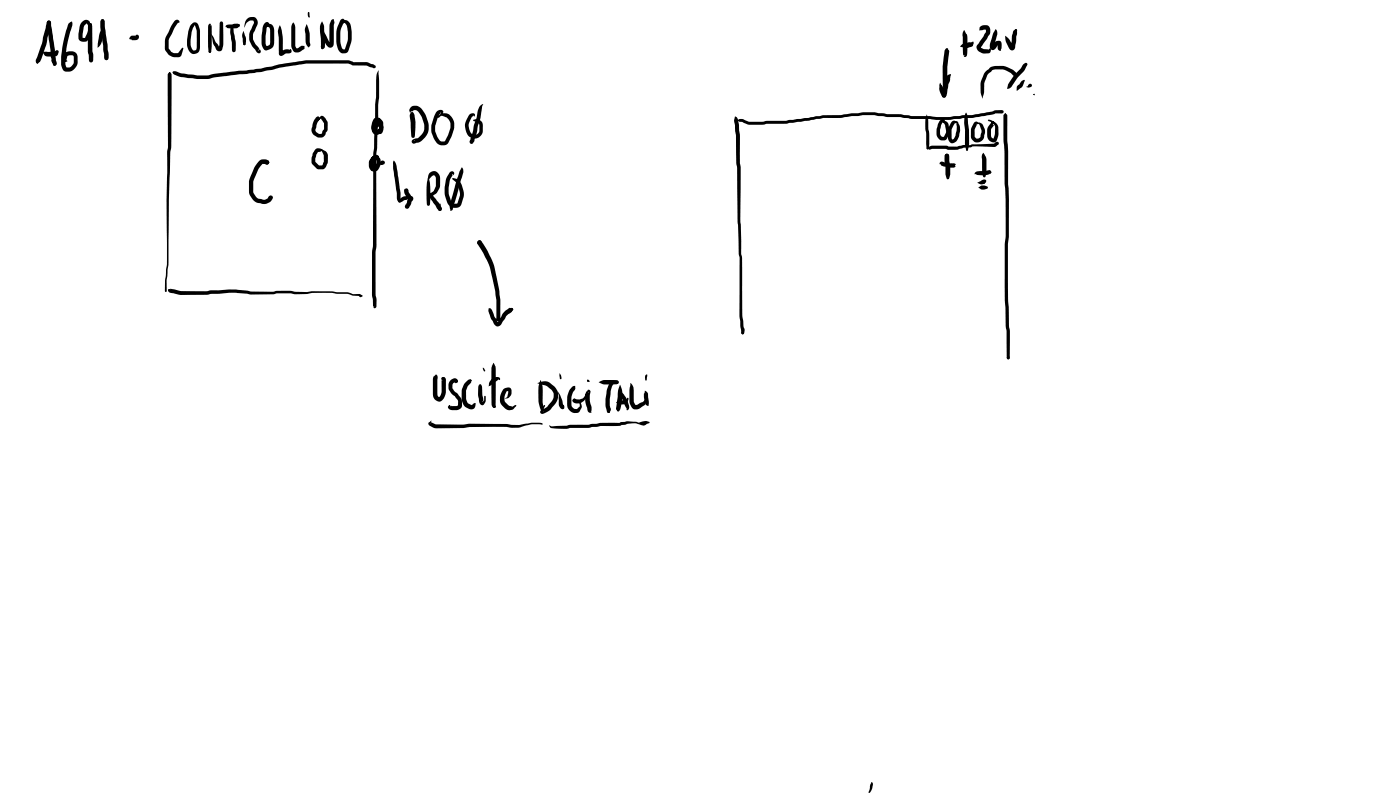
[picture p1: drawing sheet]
<svg xmlns="http://www.w3.org/2000/svg" width="337mm" height="190mm" viewBox="0 0 337 190" stroke-linecap="round" stroke-linejoin="round" font-family="sans-serif">
<g fill="#000">
<path d="M11.4 5.1a.69 .69 0 0 1 .8 .2 .69 .69 0 0 1 0 .8l-1.1 4.7-1 3.1-.5 1-.7 .5a1.17 1.17 0 0 1 .1-1.7l1.1-3.2zM10.3 12.5h2.8l-.1 .1 .7-.6 .3 .2 .1 .3-.3 .8a4.3 4.3 0 0 1-2.9 .1zM11.4 5.1l.4-.2a1.17 1.17 0 0 1 .5 1.4l1.2 8.3a.65 .65 0 0 1 .1 .8 .65 .65 0 0 1-.8 .3l-.1-.3 .1-.3-.2 .2-.4-1.8-.1-1.5-.9-5.7zM12.4 14.5h.3l.6 .7-.1-.2 .2 .1v.6l-.3 .1-.3-.2zM16.5 5.6l.8-.4 .1 .9-1.1 3.9-.6 3.7 .1 1.9 .2 .7 .4-.1a1.53 1.53 0 0 0 1.3-1.3v-1.3l-.4-.3-1.1 .2-.3 .9 .3 .2a.46 .46 0 0 1-.5 .2 .46 .46 0 0 1-.3-.4l-.2-.7a1.38 1.38 0 0 1 1.6-1.4h.5a1.35 1.35 0 0 1 1.4 1.5 2.67 2.67 0 0 1-3 3.4 2.06 2.06 0 0 1-1-2.1v-1.5l.4-2.7 .7-3.4zM19.7 5.3a1 1 0 0 1 1-.6 1 1 0 0 1 .9 .9l-.4 .6-.5-.6v.1a1.19 1.19 0 0 0-.6 1.2l-.3 2.1 .6 .2 .9-2.1 .1-1.4 .3-.2 .3 .2 .1 .3-.1 1.1-.6 1.8a1.32 1.32 0 0 1-2.1 .9l-.4-.5v-1.3l.3-1.9zM21.4 5.7l.3-.2 .3 .2-.3 .3 .3-.3v.6l-.3 .1-.4-.2 .4-.2-.4 .2zM21.3 5.7l.4-.2 .3 .2 .2 .7v5.9l.2 .9v1.3l-.2 .4-.3 .1-.4-.1-.1-.4-.3-2.2v-5.9zM24.3 4.7l.4-.1a.78 .78 0 0 1 .4 1v1.9l-.5 2.2a2.44 2.44 0 0 1-1.1 1.8l.3-3.1 .4-1.1zM24.3 4.7l.4-.1 .3 .1 .1 .4 .8 5.6 .2 3.2-.1 .4-.4 .2-.4-.2-.2-.3-.5-5a10 10 0 0 1-.2-4.3zM31.4 8.7l1.2-.1-.1 .1 .1-.3 .3-.1 .4 .1 .1 .4a.79 .79 0 0 1-.8 .9h-.9l-.6-.3zM40.6 17.4l.4 .1-.2 .2z"/>
<path d="M40.6 17.4h.3a1.42 1.42 0 0 1 .3 1.6v16.3l-.3 1.5-.4 20a48.8 48.8 0 0 1-.5 10.6l.1 2.5-.2 .3-.3-.3 .1-2.5a51.6 51.6 0 0 0 .4-10.6l.1-20 .2-1.5-.1-16.3a1.45 1.45 0 0 1 .3-1.6zM41.6 17.2l.7-.1 1.2 .5 1.2 .2a18.8 18.8 0 0 0 5.5 .3l1.4-.4 11.1-1.2 4.3-1 5.3-.8a82.8 82.8 0 0 1 11.7-.2l1 .5h3.3l1.5 .5 .6 .5-.2 .3-.3 .1-1.8-.7h-3.2l-1.2-.4a87.7 87.7 0 0 0-11.5 .2l-5 .8-4.5 1-10.6 1.2a12.7 12.7 0 0 1-6.4 .3l-2.7-.4-1.3-.6-.3-.4zM42 5a.68 .68 0 0 1 1.1 .1v.3l-.3 .1-.8 1.1-1.4 3v2l.6 .9 .6 .3h1.1l-.2 .1 1-1.3h.4l-.6 1.9-.6 .2h-1l-1.3-.5-.8-1-.2-2.1 .3-1.3 1.3-2.7zM46 5.9l.8-.2-.7 2-.3 1.8a3.1 3.1 0 0 0 .6 2.5l.2 .2a.68 .68 0 0 0 .7-1v-2.2a4.7 4.7 0 0 0-.4-2.7l-.2-.4-.4 .2-.2-.1a.8 .8 0 0 1 .9-.6 .8 .8 0 0 1 .7 .6 6.5 6.5 0 0 1 .4 3.7v1.5a1.5 1.5 0 0 1-1.3 1.8 1.5 1.5 0 0 1-1.7-1.5l-.1-1.8 .2-2zM50.3 11.9h.3l.2 .5-.3 .3-.4-.3zM50.2 5.8l.4-.1 .1 .2-.1 .2h.2l.1 .3v4.9l-.1 1.1-.3 .3-.4-.3-.1-1.1v-4.9zM52.9 5.2l.3-.1 .3 .1 .1 .3 .1 5.1-.3 1.2a.81 .81 0 0 1-.7 .5 .81 .81 0 0 1-.8-.4 6.9 6.9 0 0 1-1.1-3.3l-.1-.5 1.8 2.7 .3 .6-.3 .2 .3-.9zM54.4 6.1a2.96 2.96 0 0 1 2.2-.2l.6-.2-.2 .1h.6l.1 .3-.7 .6-1.4 .1-1-.1-.1-.2-.1 .1-.2-.3zM55.6 6.1l.7-.4a1.41 1.41 0 0 1 1.4 .4l-.1 .3-.3 .1-.5-.4h-.5l-.3 .3 .7 3.9v1.8l-.2 .3-.3 .2-.3-.2-.1-.3-.1-1.9-.4-2.3 .1-1.4zM58.6 10.2h.3l.1 .4-.2 .3-.3-.3zM58.5 7.5l.6 1.5v.7a.99 .99 0 0 1-.3 1.2 1.15 1.15 0 0 1-.4-1.4 2.37 2.37 0 0 1 .1-2zM59.4 4.6a1.49 1.49 0 0 1 2.1-.2 1.49 1.49 0 0 1 .1 2.1l-.8 1.7v1.2l.6 1.2 1 1.3-.2 .1v.2a.32 .32 0 0 1 .4-.2 .32 .32 0 0 1 .1 .5 .65 .65 0 0 1-.7 .3 .65 .65 0 0 1-.5-.5l-.9-1.2-.5-1a3.5 3.5 0 0 1 .2-2.9l.7-1.7-.2-.6a1.62 1.62 0 0 0-1.8 1.2l-.2 .5 .1-1.3z"/>
<path d="M63.7 5.5a.59 .59 0 0 1 .7-.2 .59 .59 0 0 1 .3 .6h-.2l-.2 .1-.4 2.6-.1 1.8 .4 .9-.3-.1 .9-.4 .1-.5v-3l-.1-.6a.79 .79 0 0 0-1.2 .1l-.1-.1a1.26 1.26 0 0 1 1.4-.9 1.26 1.26 0 0 1 1 1.4v2.4a2.02 2.02 0 0 1-2 2.5 2.47 2.47 0 0 1-1-2.8l.2-2.7zM67.2 6.1l.5 1.2 .3 1.5v4.1l-.2-.3-.3-.1 1-.6 .9-.1 .1 .2a.42 .42 0 0 1 .6 .1 .42 .42 0 0 1-.2 .6l-1.3 .2a1.18 1.18 0 0 1-1.5 .3l-.1-4.2a3.3 3.3 0 0 1 .2-2.9zM70.5 5.4a2.38 2.38 0 0 1 .5 2.1v3.6l.3 .6-.1-.1 .7-.2a.93 .93 0 0 1 1-.3l.3 .1a.97 .97 0 0 1-.8 1.1 1.41 1.41 0 0 1-1.6 .2 1.41 1.41 0 0 1-.8-1.3v-3.7a2.66 2.66 0 0 1 .5-2.1zM73.7 5.9a7.3 7.3 0 0 1 .8 4.2l.1 .8-.5 .5-.6-1-.1-2.1a2.75 2.75 0 0 1 .3-2.4zM74 3l.2-.1 .2 .1-.2 .4zM74 3l.2-.1 .2 .2 .1 .9-.2 .2a1 1 0 0 1-.3-1.2zM77.1 6.8l1.1 1.4 .9 1.8 .4 .5-.3 .1 .1-5a.95 .95 0 0 1 .9-.9l.1 .4a.37 .37 0 0 1 0 .6l-.1 4.6a.94 .94 0 0 1-.6 1.1 .94 .94 0 0 1-1.2-.6l-1.3-3zM77.2 10.9l.3 .1 .2 .5v.2h-.5zM77.4 5.2h.1a4.2 4.2 0 0 1 .5 2.7l.1 3.2-.1 .4-.4 .3-.4-.3 .3-.2h-.3l-.2-3.2a3.6 3.6 0 0 1 .4-2.9zM81.9 4.7a.47 .47 0 0 1 .7-.1 .47 .47 0 0 1 .1 .6l-.2-.1v.3h.1a6.9 6.9 0 0 0-.8 4.7l.4 1.3 .3 .5h-.1h.5l.7-2.5-.1-2.8-.2-.6-.4-.5a.37 .37 0 0 1-.6 0 .37 .37 0 0 1 .3-.6 1.22 1.22 0 0 1 1.7 1.1l.3 1.7-.1 1.7-.6 2.4a1.43 1.43 0 0 1-1.6 1 1.43 1.43 0 0 1-1.2-1.5 8.2 8.2 0 0 1 .8-6.5zM91 16.9v1a45.8 45.8 0 0 1-.1 8.5v3.4l-.4 7.7v21.2l-.2 1.9v7.2v3l.2 1.3v1.6l-.5 .4-.2-.2 .1-.3-.2 .1-.3-2.9v-10l.3-2.1v-21.6l.5-7.3 .2-9.4a4.8 4.8 0 0 1 .6-3.5zM226 19.9l.6 .8 .8 2-.1 .6a.99 .99 0 0 1-1.3-1l-.2-1.1z"/>
<path d="M227.4 11.7l.5-.1 .3 .7-.5 3.7v4.2l-.2 1.7-.3 .3-.4-.3-.2-1.7v-4.1l.5-3.9zM231.1 10.8l.7-.4 1.8-.2 .2-.2 .3 .2-.3 .9-1.3 .4h-.7l-1-.3zM231.7 7.2l.7 1.1 .2 .8-.1 3.7-.1 .6-.4 .3-.3-.1 .2-.3h-.3l-.1-.5-.1-4.5zM235.6 6.5a1.38 1.38 0 0 1 1.6-.5 1.38 1.38 0 0 1 .9 1.4l-.2 .9-2.2 3.2v-.2l.8 .5 1.2 .1-.2 .1 .6-.4a.82 .82 0 0 1-.4 1.2h-1.3l-1-.4a1.18 1.18 0 0 1-.5-1.6l2.1-3.1-.1-.7 .2 .1-1.7 .2zM239.3 7h.1a1.71 1.71 0 0 1 .2 1.8l-.6 2.5-.5-.2 .4-.3a1.06 1.06 0 0 1 .7-.9 1.06 1.06 0 0 1 1.1 .3v1.5a.41 .41 0 0 1-.4 .6 .41 .41 0 0 1-.4-.5l-.1-1.3 .4 .2h-.3a1.3 1.3 0 0 1-1.7 1.2 1.32 1.32 0 0 1-.2-1.5l.8-2.5zM241.6 8.6a4.6 4.6 0 0 1 2 2.6l-.4-.1-.2 .1 .4-3.1a.98 .98 0 0 1 1-1l.1 1-.4 2.6a1.11 1.11 0 0 1-.9 1.4h-.1a5.3 5.3 0 0 1-1.5-3.4zM244 7.1l.2-.1 .3 .3-.2 .5-.3-.1zM63.8 38.7l.2-.1 .3 .1 .3-.1 .1 .4-.1 .4h-.7l-.2-.2zM62.3 38.6a1.8 1.8 0 0 1 2.1-.1h-.3l.5 .1 .1 .4a.69 .69 0 0 1-1 .4h-.6l-.8 1-1.4 3.2v2.6l.6 1a3.4 3.4 0 0 0 2.3 .8l.6-.4a.79 .79 0 0 1 1.1-.5l.1 .4-.1 .3-.6 .7-1.2 .5-1.1-.2a2.34 2.34 0 0 1-1.9-1l-.8-1.4a7.6 7.6 0 0 1 .9-5.5l.5-.9zM76 28.2l.6-.2 .2 .2-.2 .3 .2 .1-.6 1-.2 1a.82 .82 0 0 0 .2 1.2l.4 .4h.6l.7-1.2v-1.4l-.7-1h.1l-.5 .1a.26 .26 0 0 1-.4-.1 .26 .26 0 0 1 .3-.3 .69 .69 0 0 1 1.1-.3l1 1.5v1.7l-.5 .7a1.24 1.24 0 0 1-1.1 1.1h-.8l-.7-.4a1.78 1.78 0 0 1-.6-2.4l.3-1.1zM75.9 35.8a1.1 1.1 0 0 1 1.5 .3 .96 .96 0 0 1-1 .4l-.4 .7-.2 1.7 .8 .9h.9l.4-1-.1-1.4-.7-1.4 .3-.2 .9 .6 .5 .7v1.9l-.3 .6a1.41 1.41 0 0 1-1.9 1.1l-.4-.2-.6-.5a1.84 1.84 0 0 1-.6-2.5l.2-.8zM90.5 29.6a.44 .44 0 0 1 .5 .1 .44 .44 0 0 1 .1 .6l-.3 .3-.4-.1-.1-.2 .3-.3-.1 .1z"/>
<path d="M89.3 37.8a1.26 1.26 0 0 1 1.4-.3 1.26 1.26 0 0 1 .8 1.2 2.06 2.06 0 0 1-1.4 2.5 1.5 1.5 0 0 1-1.2-2.1l.3-1.1a.95 .95 0 0 1 .9-.8 .95 .95 0 0 1 1 .6l-.3 .4-.2-.2-.3 .1 .2 .1-.6 .7v.9l.2 .4 .4-.8v-.8l-.2-.2-.3 .1-.4 .6 .1 .7 .2 .4h-.2h.3l-.2 .1v-.4a.27 .27 0 0 0 .2 .4 .27 .27 0 0 0 .3-.4 .3 .3 0 0 1-.5-.1 .3 .3 0 0 1 .3-.5h.3l.3 .2 .1 .8-.2 .5-.6 .4a1.23 1.23 0 0 1-1.3-1.4v-1.1zM90.4 29.6l.3-.1 .3 .1v.5l-.3 .1 .1-.2a.29 .29 0 0 1-.5 .2 .29 .29 0 0 1 0-.5zM89.9 28.5a1.33 1.33 0 0 1 2 .5 2.3 2.3 0 0 1-1.6 3.4 1.77 1.77 0 0 1-.8-2.5l.3-.7a.84 .84 0 0 1 .8-.8 .84 .84 0 0 1 .9 .6l-.2 .1-.1 .3h-.4l-.3-.3 .2 .3h.2l-.5 1.1 .1 .9a1.45 1.45 0 0 0 .8-1.3v-.5l-.7-.5-.2 .8v.9l.4 .4h.6l-.4 .1 .2-.5-.2-.4-.3-.2-.7 .4-.2-.1 .4-.7a1.24 1.24 0 0 1 1.6-.1 1.24 1.24 0 0 1 .3 1.6l-.3 .7-.5 .2-1-.1-.7-.6-.3-.5v-1.1zM91.5 38.8l.5-.2 .4 .1 .1 .4-.1 .3-.3 .2a.58 .58 0 0 1-.9-.3zM94.6 38.6l.6 .9 .4 1.7 .7 5.1v2.2a.84 .84 0 0 1-.9-1v-1.1l-.9-5.8v-1.6zM98.8 25.7a1.96 1.96 0 0 1 2.9 .9 5.7 5.7 0 0 1 1 5.6l-1.4 1.7-1.5 .5a.51 .51 0 0 1-.8-.2 .51 .51 0 0 1 .6-.6v.3v-.2l-.2-.2 1.1-.3 .8-.8 .5-.8 .2-.7a6.6 6.6 0 0 0-1.5-4.1l-.5-.3-.5-.1-.7 .4-.2 .3-.2-.7zM98.7 27.1l.4-.2a4.9 4.9 0 0 1 .8 3.8l-.2 2-.1 .3-.3 .2-.3-.2-.1-.3-.2-3.3a3 3 0 0 1 0-2.3zM105 26.8a.89 .89 0 0 1 .8-.4 .89 .89 0 0 1 .8 .6l-.4 .6-.4-.6 .3 .3-.5 .1-.3 .7-.7 2v1.5l.7 1.5 .4 .7 .4 .2 .9-.1 .7-1.5a5 5 0 0 0 .6-2.8l-.4-.8-.5-.6-1.2-.4-.7 .5-.2-.1v-.2l.8-.7a2.37 2.37 0 0 1 3.1 2.2 9.7 9.7 0 0 1-1.4 4.8 2.03 2.03 0 0 1-3.4-.9 4.5 4.5 0 0 1-.6-3.7l.6-1.8zM112.9 27.5a.66 .66 0 0 1 .8-.3 .66 .66 0 0 1 .4 .8l-.2-.3-.6 .6a2.99 2.99 0 0 0-.1 3.7l.6 .3a1.09 1.09 0 0 0 1.4-.8v-1.7l-1.4-.7 .1-.3 1-.1 .9 .5 .3 .7v1.6a2.07 2.07 0 0 1-2.2 1.8 2.07 2.07 0 0 1-2-2.1 4.2 4.2 0 0 1 1-3.7zM115.4 25.4l.8-.4-.3 .6-.4 2.7-.7 2-.4 2.2-.4 1.5-.3 .5-.3 .1-.4-.1-.1-.5 1.7-5.7 .3-1.7zM176.7 28h.1a1.35 1.35 0 0 1 .7 1.3l.4 3.3v6.6l.2 1.2-.1 12.9 .2 7.7 .2 1v13.9l.5 3.5v.6l-.3 .3-.4-.3-.4-4.1v-13.9l-.2-1-.3-7.7-.1-12.8-.2-1.3-.1-6.7-.4-3.7zM177.2 28.9l.6-.3h.6l1.8 .7 8.7-.3 5.5-.7 3.3-.6h4.4l2.6-.5h1.6a13.5 13.5 0 0 1 4.9 0l2.8 .2a7.8 7.8 0 0 1 3.5 .3l1.6 .2 9.2 .2 3.2-.4 2.3-.1 4.6-.8 1-.3 1.5-.1 .3 .2 .1 .3-.1 .2-.3 .2-1.6-.1-.8 .3-4.6 .8-2.4 .1-3.2 .4-9.2-.2-2.7-.5h-3.1l-1.8-.2a11.7 11.7 0 0 0-4.8-.1l-3.7 .3a8.2 8.2 0 0 1-3.7 .2h-1.4l-3.4 .7-5.6 .7h-4.5l-1.1 .3-3.4-.1-1.5-.6-.7-.1z"/>
<path d="M222.9 35.2h.3l.1 .4-.3 .3-.3-.3zM222.8 27.5l.1 .4a6.5 6.5 0 0 1 .3 3.2l.1 .3a11 11 0 0 1-.1 4.4h-.4l-.1-.2-.1-3.5-.2-1.2a6.5 6.5 0 0 1 .4-3.4zM223 35.6l.4-.4a11.4 11.4 0 0 1 4.2-.2l.4 .2h2l1.7-.4 7.3-.3 .7-.5 .3 .2 .1 .3-.1 .2-1 .6-5.2-.1-.5 .2-1.6 .1-1.8 .5h-1.9l-.5-.2h-3.3a.85 .85 0 0 1-1.2-.2zM226 39l.3-.2 1.7 .4h1.4l.4 .3-.2 .2a.36 .36 0 0 1 0 .5 .36 .36 0 0 1-.4 .1l-1.4-.1-1.5-.4-.1-.4-.2 .2-.1-.2zM227.7 18.2l.7-.4 .2 .1-.2 1.5-.4 .9-.3 2.1a.83 .83 0 0 1-1.1 .9l-.2-.4 .5-2.8zM226 28.9a.65 .65 0 0 1 .6-.3 .65 .65 0 0 1 .6 .4l-.7 .5-.5 1.7 .1 1.3 .3 .4h.5l.5-1.4-.2-1.5-.5-.5 .1-.3a.97 .97 0 0 1 1.3 1.1 2.81 2.81 0 0 1-.3 2.7l-.4 .6-.8 .1a1.58 1.58 0 0 1-1.5-1.5v-1.1l.3-1.1zM227.2 37.1l.4-.2 .4 .2 .2 .3-.6 .6-.5-.6zM227.2 37.1l.4-.2 .4 .2 .3 2a8.4 8.4 0 0 1-.2 3.9l-.2 .1a1.54 1.54 0 0 1-.6-1.7l-.2-2.9zM228.8 29.2a.49 .49 0 0 1 .7-.2 .49 .49 0 0 1 .2 .7l-.2-.2-.7 1.6v2l.2 .5h-.1l.4-.3 .4-.8 .3-2-.1-1a.26 .26 0 0 1 .2-.4 .26 .26 0 0 1 .2 .3l.4 .9 .1 1a4.5 4.5 0 0 1-1 2.7 1.13 1.13 0 0 1-1.4 .3 1.13 1.13 0 0 1-.5-1.3v-.6a4 4 0 0 1 .9-3.2zM232.2 27.1l.2 .3 .2 .9 .4 4.6a5.7 5.7 0 0 1-.5 3.4l-.2-.1a8.4 8.4 0 0 1-.3-3.7l-.2-3.1 .1-1.7zM234.2 29.4a.46 .46 0 0 1 .6-.2 .46 .46 0 0 1 .2 .7l-.2-.1-.5 1.4v1.7l.4 .4h.5l.4-.3 .3-1.2v-.5l-.5-1.4a.27 .27 0 0 1-.3-.2 .27 .27 0 0 1 .1-.4 .27 .27 0 0 1 .4 .2h.1a1.73 1.73 0 0 1 1 1.5l.1 .7-.2 .7a1.64 1.64 0 0 1-1.4 1.8 1.64 1.64 0 0 1-1.8-1.4l.1-1.9zM237 17.2l.7-.6a2.06 2.06 0 0 1 2.3-.8l1.6 .1 1.9 .9 .9 .8-.1 .7-.3 .1-.3-.1-.7-.7-1-.6a6.1 6.1 0 0 0-3.2-.2l-1.4 1.2a6.7 6.7 0 0 0-.8 4.2l-.4 1.5a6.5 6.5 0 0 1 .8-6.5z"/>
<path d="M236.3 36.7l.5 .7a4.8 4.8 0 0 1 .3 3l-.2 1.9-.3 .3-.3-.3-.2-1.1v-2.8a1.86 1.86 0 0 1 .2-1.7zM237.5 28.8h.1a2.96 2.96 0 0 1 2.3 1.3l.1 .5a4.9 4.9 0 0 1-.3 2.8 1.2 1.2 0 0 1-1.2 .8 1.2 1.2 0 0 1-1.1-1l-.1-2.2 1-1.5a.4 .4 0 0 1 .5-.3 .4 .4 0 0 1 .1 .6h-.2l.1 .2h.2l-.8 1.2 .1 1.6 .5 .6 .4-1.2v-1.9l-.4-.5-1.2-.7zM241.6 27.3l.3 .1-.2 .2zM241.3 27.5l.5-.3 .3 .5 .2 16.5a113.4 113.4 0 0 1 .2 13.1l-.2 1.5v13.3l.5 9.7-.1 4.2-.3 .3-.4-.3v-6.4l-.2-1.3-.3-6.2v-13.3l.3-1.9a108 108 0 0 0-.3-12.7v-7.8l-.3-2.6zM246 15.4l.6-.3 .4 .3-.8 1.6-1.6 1.7-1.1 1.6a1.58 1.58 0 0 1-1.4 1.1l.2-1 .3-.6 1.1-1.6 1.7-1.7zM245.6 19.5l.5-.3 .2 .1-.5 1.5-1.4 1v-1zM246.7 20.8l1-.7 .3 .1 .1 .3-.2 .4-.5 .1zM95.7 48.1l1-.8 .9-.2a.38 .38 0 0 1 .5 .1 .38 .38 0 0 1 0 .5l-.2 .2-1.8 .8-.3-.2zM97.3 45.4l.6 .1 .1 .6-.3 .2-.4-.2-.1-.4zM97.3 45.4a.67 .67 0 0 1 .9 .7l.7 1h-.2a.71 .71 0 0 1 .6 .5 .71 .71 0 0 1-.3 .8l-.8 1.6-.4 .2-.4-.2-.1-.3 .1-.4 .4-.1-.4 .3 .6-1.6 .4-.4v.4l.3 .2-.6-.3-.7-1.1-.2-.7zM103.3 41.6a1.53 1.53 0 0 1 1.8-.2 1.53 1.53 0 0 1 .7 1.7v1.4a3.6 3.6 0 0 1-1.2 2.1l-.8 .5 .1-.4 1.6 2 .7 1.3a.55 .55 0 0 1-.2 .5 .55 .55 0 0 1-.6 .1l-1-1.6a4.2 4.2 0 0 1-1.3-2.3l1.2-.8 .5-1.3v-1.9l-.4-.6-.6 .2-.9 1.1v-.6zM102.9 42.5l.5 1.4v1.7v3.5l-.4 .4-.4-.4-.1-2.9 .1-2.3z"/>
<path d="M105.6 49h.3l.1 .9 .2 .4-.1 .3-.3 .1-.4-.1-.1-.3 .2-.4zM108.1 41.4a.56 .56 0 0 1 .7-.2 .56 .56 0 0 1 .3 .6l-.1 .3-.3-.3 .1 .2-.6 1.2-.3 1.4a5.6 5.6 0 0 0 .7 3.9l.5 .4h.8l.7-2-.5-2.3-.6-.9-.8-.7 .2-.2 1.2 .4 .9 1.3 .5 2.2-.4 1.8a1.84 1.84 0 0 1-1.8 1.5 1.84 1.84 0 0 1-1.8-1.4l-.6-1.8v-1.7l.4-2.2zM111 40.2a2.28 2.28 0 0 1 0 2.5l-2.2 7.6a.33 .33 0 0 1-.2 .3 .33 .33 0 0 1-.4-.2v-.1a3.1 3.1 0 0 1 .3-2.3l1.3-5 .7-1.9zM114.9 57.9l.4-.2 .3 .2 .2 .3v-.1a20.6 20.6 0 0 1 3.8 9.5l.7 4.5v4.5l-.3 .5-.3 .1-.3-.1-.2-.4 .2-.3-.1 .1v-4.5l-.7-4.1a23.7 23.7 0 0 0-3.9-9.6zM114.9 57.9l.4-.2 .4 .2 .2 1.3-.4-.4-.5-.1-.2-.2zM234.4 41.4a1.71 1.71 0 0 1 1.6-.3l1.5-.2a.47 .47 0 0 1 .7 .2 .47 .47 0 0 1-.3 .7l-.3-.1 .3 .2-1.4 .2a2.2 2.2 0 0 1-1.9-.2l-.3-.1zM235 43.9l.3-.2a1.96 1.96 0 0 1 1.7-.4 .5 .5 0 0 1 0 .5 .5 .5 0 0 1-.5 .2l.1-.5 .2 .4a1.22 1.22 0 0 1-1.8 0zM235.2 45a1.51 1.51 0 0 1 2.3 .1 1.51 1.51 0 0 1-2.3 0zM237.7 41.1h.5l.1 .3-.2 .2-.9 .3-.1-.2 .6-.5-.2 .1zM40.5 69.6l.4-.1v.4h-.4zM40.5 69.5l.4 .1v-.2h.2l1.2 .2a21.7 21.7 0 0 0 6.4 .4l6.3-.5 1.7 .1 3.7 .4 5.2 .1 2.1-.2a6.8 6.8 0 0 1 3.1 .2l8.9-.1 1.3 .2h2.6l1.3 .5 1.5-.1 .2 .3-.2 .2-1.5-.1-1.5-.4h-2.4l-1.3-.2h-4.6a14.6 14.6 0 0 1-4.9 .1h-3.5l-1.1 .2-5.2 .1-3.7-.5h-1.6l-4.4 .3-1.1 .2h-4a8.3 8.3 0 0 1-3.8-.3l-1-.2a.57 .57 0 0 1-.3-.8zM40.6 69.5l.4 .2-.2 .3-.4-.3z"/>
<path d="M86.2 70.7l.9 .2v.3l-.4 .2-.3-.1-.2-.4zM117.5 74h.3l.4 .4 .7 1.7 .9 1.4h-.2l1.8-2.8 1.1-.7 .8 .1a1.12 1.12 0 0 1-.7 1.2l-.9 .6-1.1 1.8a1.03 1.03 0 0 1-1 .7 1.03 1.03 0 0 1-1-.8l-1-2.3-.2-.6zM122.8 74.1h.5v.5l-.6 .1zM178.6 79l.2-.1 .2 .1-.2 1.1-.2 .2-.4-.3zM104.2 90.4l.6-.5 .4 .4-.1 4.4 .2 .5 .4 .2-.2 .1 .3-.4 .3-.9v-3l.4 .2-.3-.1-.1-.3a.55 .55 0 0 1 .5-.4 .55 .55 0 0 1 .6 .4v2.2a3.4 3.4 0 0 1-1.1 3.1 1.58 1.58 0 0 1-2-1.8v-3.4zM106.3 90.6l.5 .1 .1 .3-.2 .3 .1-.2a.37 .37 0 0 1-.6 .1 .37 .37 0 0 1 .1-.6zM108.3 91.3a.97 .97 0 0 1 1.7 0l.1 .3-.1 .3-.3 .1-.5-.2h.2l-.5 .4-.2 1 .6 .8 .8 .7a2.7 2.7 0 0 1 1 2.2v.5a1.24 1.24 0 0 1-1.4 1.1h-1a.75 .75 0 0 1-.8-.3 .75 .75 0 0 1 0-.9h.3l.2 .4v-.2h1.5l.2-.2v-.9l-.8-1.2-.8-.7-.6-.9a2.39 2.39 0 0 1 .4-2.3zM109.4 91.2l.6 .1 .1 .3v.2l-.7 .3-.1-.7zM112.9 91.2h.3l.1 .4-.3 .1zM112.9 91.3l.2-.1 .2 .3-.2 .1h-.2zM111.8 91.9a1.22 1.22 0 0 1 1.3-.7l.3 .2-.3 .3 .2 .2a3.2 3.2 0 0 0-1.3 2.6l.1 1.4a1.22 1.22 0 0 0 .6 1.1l.7 .3a.6 .6 0 0 1 1-.3 1.13 1.13 0 0 1-.5 1.2 1.13 1.13 0 0 1-1.2 0l-.5-.2a2.51 2.51 0 0 1-1.2-2.4 4.5 4.5 0 0 1 .8-3.7zM115.2 92.4a.51 .51 0 0 1 .6 .1 .51 .51 0 0 1 .1 .6v1.7l.3 1.7h-.3l.4-.2 .1-1 .2-.2 .2 .2v.9a.86 .86 0 0 1-.4 .9 .86 .86 0 0 1-.9 0l-.3-.4a7.8 7.8 0 0 1 0-4.3z"/>
<path d="M116.1 88.3h.1a.62 .62 0 0 1 .4 .9l-.3-.1zM118.2 91.1a1.64 1.64 0 0 1 1.9-.4v.6l-.3-.2-2.3 1.7 .1-.8zM118.8 97.2h.2l.1 .4v.3l-.3 .1-.3-.3zM118.6 87.2h.1a4.3 4.3 0 0 1 .5 2.9l-.1 7.3h-.1l.2 .3a.56 .56 0 0 1-.7 .1 .56 .56 0 0 1-.3-.6l-.1-5.5a9.4 9.4 0 0 1 .3-4.1zM121 93.5a1.15 1.15 0 0 1 1.9 .1 1.59 1.59 0 0 1-1.1 2.1h-.4l.6-.4 .2-1.5 .1 .1-.6 .2-.3 .9-.1 1.4 1.2 1.1 .7 .2 .8-.4 .1 .1-.1 .2-.7 .8-.8 .2-.8-.3-1-.8a3.2 3.2 0 0 1 .3-4zM129.2 92a3 3 0 0 1 4 .8 3.4 3.4 0 0 1-.6 5.2l-.6 .7-1.4 .7a.49 .49 0 0 1-.6-.1 .49 .49 0 0 1-.1-.6l.8-1.3 .2-.1 .1 .2-.4 1.4v-.2l-.4-.2 1.3-.7 .7-.9a2.45 2.45 0 0 0 .9-2.5l-.5-.7-1.1-.9zM129.9 91.3l.1 .1a11 11 0 0 1 .4 5.2 1.85 1.85 0 0 1-.2 1.9h-.2a12.4 12.4 0 0 1-.1-7.2zM134.1 94.1l.5 .8 .6 1.2 .4 1.5-.4 .3 .2-.5a.48 .48 0 0 1 .1 .8 .48 .48 0 0 1-.8-.1l-.4-.8v-2.2zM134.5 89.7l.4 .5a.64 .64 0 0 1-.1 .9l-.2-.2zM137.6 92.9l.6-.2a1.35 1.35 0 0 1-.5 1.6l-.3 1.2v2.1l.5 .5 .7 .2 .5-.4a.7 .7 0 0 0 .1-1.2l-1.2-.2h.4l-.3 .2-.3-.2-.2-.3 .4-.4 .6 .3a1.38 1.38 0 0 1 1 2.2l-.2 .5a1.87 1.87 0 0 1-2 .2 1.87 1.87 0 0 1-1.1-1.7 5.2 5.2 0 0 1 1-4.1zM137.8 95.9l.3-.1 .4 .3-.1-.3 .9 .2 .7-.3 .5-.5 .6-1.2a.43 .43 0 0 1 .6-.4 .43 .43 0 0 1 .2 .6 4.9 4.9 0 0 0 .2 3.1l.1 1.2-.1 .3 .1 .2a.62 .62 0 0 1-.8 .1 .62 .62 0 0 1-.2-.8l-.1-.4a5.1 5.1 0 0 1-.1-3.9 .33 .33 0 0 0 .2 .3 .33 .33 0 0 0 .3-.1l-.5 .9a2.06 2.06 0 0 1-3.3 1.3zM141.2 91.3l.5 .1v.3l-.5-.1z"/>
<path d="M141.2 91.3h.3v.3h-.3zM144 91.8a6.6 6.6 0 0 1 4.3-.4v.4v-.4l.3 .1 .1 .3-.1 .3-.3 .2v-.5v.5l-1.4 .1a3.4 3.4 0 0 1-2.9-.6zM146.5 98.2l.2-.1 .1 .2-.2 .7-.3 .2-.3-.4zM148.1 96.6a3.2 3.2 0 0 1 2.3-.4l.3-.3a.25 .25 0 0 1 .1-.3 .25 .25 0 0 1 .3 .1 .25 .25 0 0 1 0 .3 1.53 1.53 0 0 1-2.5 1zM148.5 96.3l.3 .1 .1 2.1-.3 .3-.3-.3zM146.9 91.7l.4-.3h1l.3 .1 .1 .3-.1 .3-.3 .2-.9-.1-.3 .7-.5 3v1.5l.2 1-.2 .7-.3 .1-.4-.3-.3-1.3 .1-2.6a5.6 5.6 0 0 1 1.1-3.2zM149 94.1l.7 .3 .7 .9 .8 2.2a.61 .61 0 0 1 0 .7 .61 .61 0 0 1-.6 .3zM149 92.5h.1a8.4 8.4 0 0 1 0 5.8l-.5 .5-.2-.1-.3-.6 .5-4.4zM151.6 92h.1a2.55 2.55 0 0 1 .6 2.3l.1 2.1 .4 .9h-.2l.6-.1 1.3-.6-.1 .1 .4-.4a.28 .28 0 0 1 .4-.3 .28 .28 0 0 1 0 .5l-.1 .7-.8 .5a1.77 1.77 0 0 1-2.2 .4l-.6-.9a4.7 4.7 0 0 1-.2-2.9zM155 93.9h.1a1.36 1.36 0 0 1 .7 1.6l.2 1.4-.3 .6-.5-.4-.4-1.4v-1.1zM155.2 90.1l.4-.2v.4l-.1 1-.2 .1-.2-.1v-.6zM242.1 84.6h.3l.3 1.4-.3 .3-.4-.3 .2-.6z"/>
<path d="M103.1 101.5l.6-.5-.2 .8 .1-.4 1.1 .5 .5 .1a50.9 50.9 0 0 0 8.8-.2h7.8l2.9 .3 3.1-.6h1.9l.6 .2 .2 .1-.2 .2-2.5-.1-1.1 .3a7.2 7.2 0 0 1-4.8 .4h-7.9a52.7 52.7 0 0 1-9.4 .3l-.6-.3a1.05 1.05 0 0 1-1-.9zM132 102.2l.6 .2 3.6-.1 .8-.2 4.5-.1 2.8-.4h4.6l.4-.2 1.5-.2 2.1 .1 .7 .2 1.5-.4 1 .3v.3l-.7 .2a1.33 1.33 0 0 1-1.8 0l-1.4-.2-2.7 .4-.6 .2h-4.5l-2.9 .5-4.8 .1a5.8 5.8 0 0 1-3 .1l-1.3-.2zM209.4 187.9l.3 .1a2.78 2.78 0 0 1-.7 2.5l-.2-.2z"/>
<circle cx="64.2" cy="39" r=".52"/>
<circle cx="115.3" cy="58.3" r=".55"/>
<circle cx="178.5" cy="80" r=".34"/>
<circle cx="118.8" cy="97.7" r=".35"/>
<circle cx="141.3" cy="91.4" r=".22"/>
<circle cx="146.3" cy="98.8" r=".36"/>
</g>
<g fill="#000">
<path d="M248.4 22.7h.2l-.1 .1z" fill-rule="evenodd"/>
<path d="M248.4 22.7l.2-.2 .2 .2-.2 .2z" fill-rule="evenodd"/>
<circle cx="248.4" cy="22.7" r=".05"/>
</g>
</svg>
